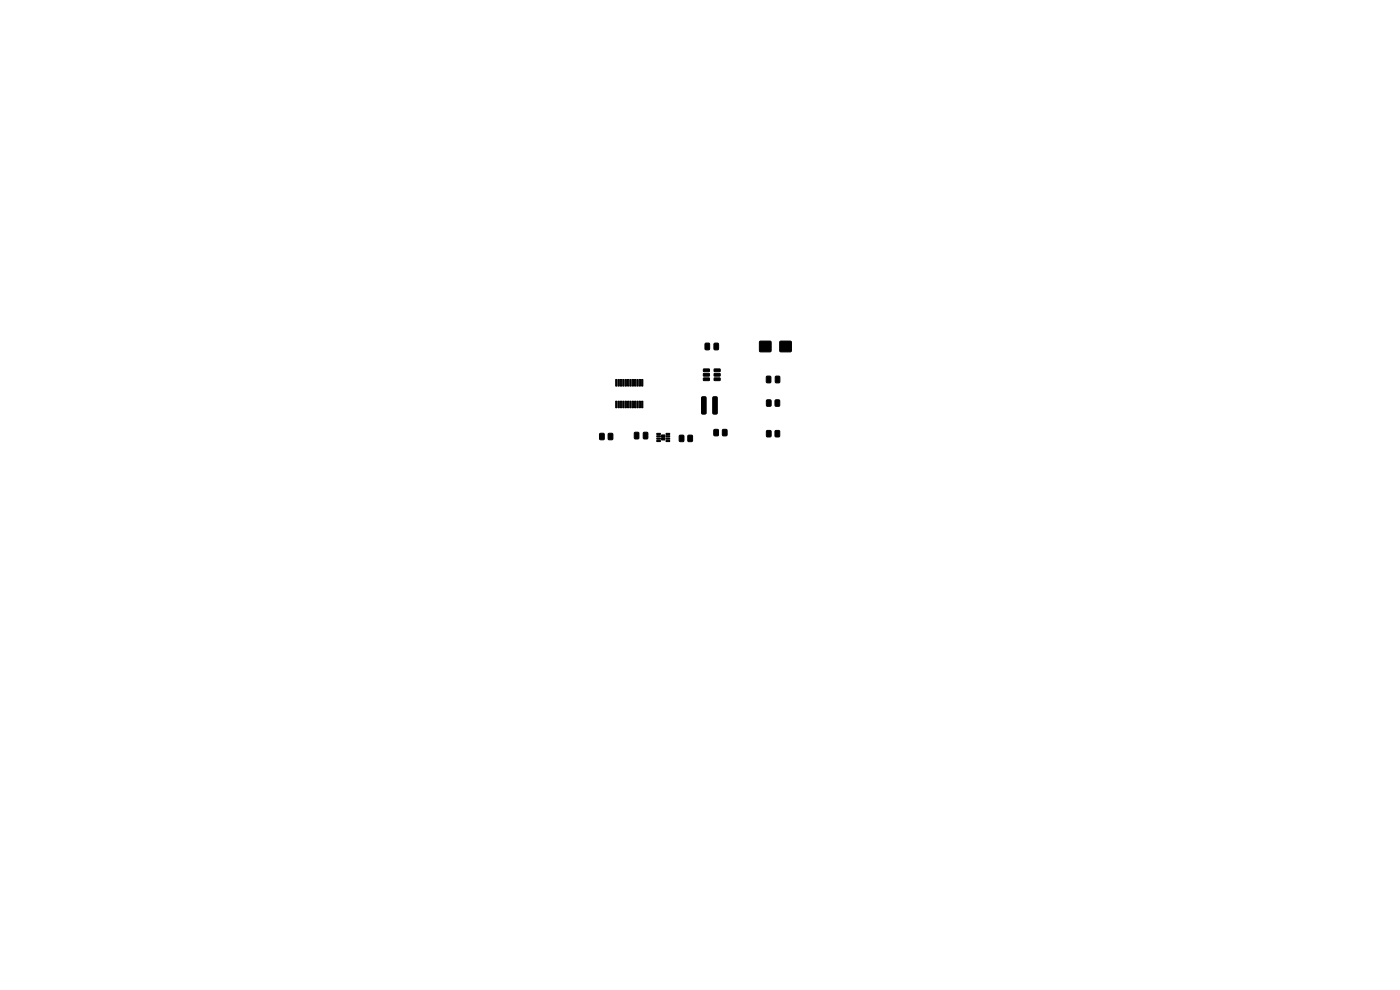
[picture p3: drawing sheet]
<svg xmlns="http://www.w3.org/2000/svg" width="297mm" height="210mm" viewBox="0 0 297 210" stroke-linecap="round" stroke-linejoin="round" font-family="sans-serif">
<g fill="#000" stroke="#000" stroke-width=".21">
<path d="M149.2 78.3h1.2l.1 .5h-1.2zM149.2 79.2h1.2l.1 .5-1.2 .1zM149.6 72.8h.7l.2 .1v1.1l-.1 .2h-.6l-.2-.1zM151.5 72.8h.7l.2 .1v1.1l-.1 .2h-.6l-.2-.1zM151.5 79.2h1.2l.1 .5-1.2 .1zM151.5 78.3h1.2l.1 .5h-1.2zM161.2 72.4h2.3v2.2h-2.3zM165.5 72.4h2.3v2.2h-2.3zM127.2 92l.7-.1 .3 .2v1l-.2 .2h-.6l-.2-.2zM129.1 92l.7-.1 .2 .2v1l-.1 .2h-.6l-.3-.2zM130.6 80.5h.3v1.4h-.3zM130.6 85.1h.3v1.4h-.3z"/>
<path d="M131.1 80.5h.3v1.4h-.3zM131.1 85.1h.3v1.4h-.3zM131.6 80.5h.3v1.4h-.3zM131.6 85.1h.3v1.4h-.3zM132.1 80.5h.3v1.4h-.3zM132.1 85.1h.3v1.4h-.3zM132.6 80.5h.3v1.4h-.3zM132.6 85.1h.3v1.4h-.3zM133.1 80.5h.3v1.4h-.3zM133.1 85.1h.3v1.4h-.3zM133.6 80.5h.3v1.4h-.3zM133.6 85.1h.3v1.4h-.3z"/>
<path d="M134.1 80.5h.3v1.4h-.3zM134.1 85.1h.3v1.4h-.3zM134.6 91.7h.7l.2 .1v1.1l-.1 .2h-.6l-.2-.1zM134.6 80.5h.3v1.4h-.3zM134.6 85.1h.3v1.4h-.3zM135.1 80.5h.3v1.4h-.3zM135.1 85.1h.3v1.4h-.3zM135.6 80.5h.3v1.4h-.3zM135.6 85.1h.3v1.4h-.3zM136.1 80.5h.3v1.4h-.3zM136.1 85.1h.3v1.4h-.3zM136.5 91.7h.7l.2 .1v1.1l-.1 .2h-.6l-.2-.1z"/>
<path d="M139.3 91.9h.8v.2l-.7 .1zM139.3 92.4h.8v.2l-.7 .1zM139.3 92.9h.8v.2l-.7 .1zM139.3 93.4h.8v.2l-.7 .1zM140.4 92.3h.3l-.1 .4h-.3zM140.4 92.9h.3l-.1 .4h-.3zM140.8 92.3h.3l-.1 .4h-.3zM140.8 92.9h.3l-.1 .4h-.3zM141.3 93.4h.7l.1 .2-.8 .1zM141.3 92.9h.7l.1 .2-.8 .1zM141.3 92.4h.7l.1 .2-.8 .1zM141.3 91.9h.7l.1 .2-.8 .1z"/>
<path d="M144.1 92.4l.8-.1 .2 .2v.9l-.2 .3h-.6l-.2-.2zM146 92.4l.7-.1 .2 .2v.9l-.1 .3h-.6l-.3-.2zM148.9 84.2h.7l.2 .2v3.2l-.2 .3-.6-.1-.2-.2zM149.2 80.2h1.2l.1 .5h-1.2zM151.3 84.2h.6l.3 .2v3.2l-.3 .3-.6-.1-.1-.2zM151.5 91.1h.7l.2 .1v1l-.1 .3h-.6l-.3-.2zM151.5 80.2h1.2l.1 .5h-1.2zM153.3 91.1h.7l.2 .1 .1 1-.2 .3h-.6l-.2-.2zM162.6 79.8h.7l.2 .1 .1 1.1-.2 .2h-.6l-.2-.1zM162.6 84.9l.7-.1 .3 .2v1l-.2 .2h-.6l-.2-.2zM162.6 91.4l.7-.1 .3 .2v1l-.2 .2h-.6l-.2-.2zM164.5 84.9l.7-.1 .2 .2v1l-.1 .2h-.6l-.3-.2z"/>
<path d="M164.5 91.4l.7-.1 .2 .2v1l-.1 .2h-.6l-.3-.2zM164.5 79.8h.7l.2 .1 .1 1.1-.2 .2h-.6l-.2-.1z"/>
</g>
</svg>
